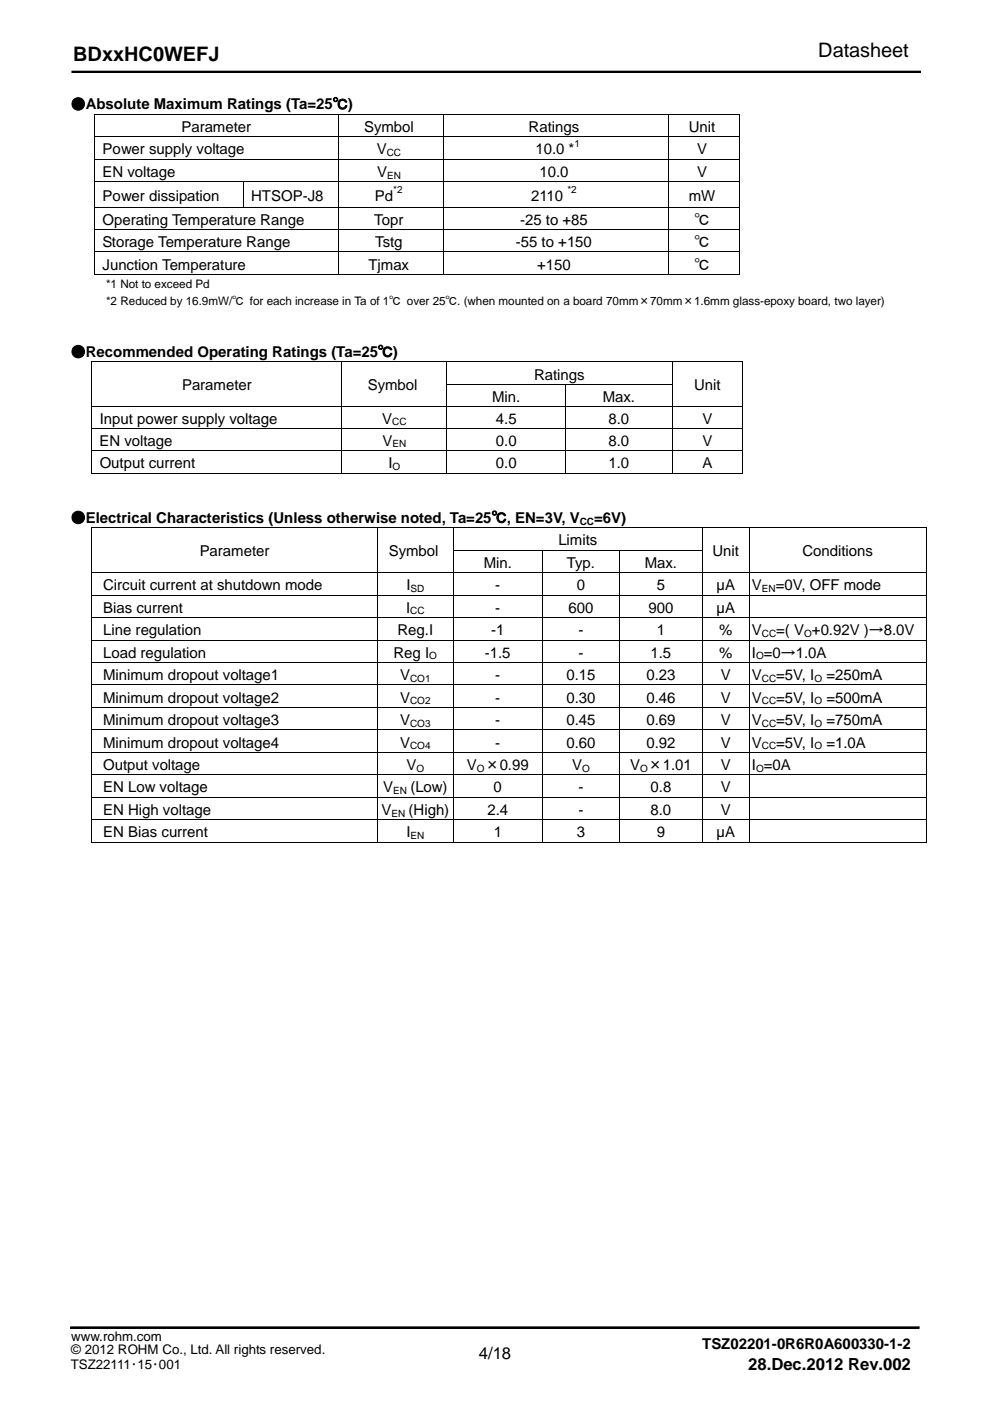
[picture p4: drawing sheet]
<svg xmlns="http://www.w3.org/2000/svg" width="210mm" height="297mm" viewBox="0 0 210 297" stroke-linecap="round" stroke-linejoin="round" font-family="sans-serif">
<defs><g id="words">
<g font-size="4.2">
<text x="15.5" y="12.9">BDxxHC0WEFJ</text>
<text x="173.6" y="12.1">Datasheet</text>
</g>
<g font-size="3.5">
<text x="101.6" y="288.2">4/18</text>
<text x="158.7" y="290.5">28.Dec.2012 Rev.002</text>
</g>
<g font-size="3.2">
<text x="15" y="23.2">●Absolute Maximum Ratings (Ta=25℃)</text>
<text x="38.5" y="28">Parameter</text>
<text x="77.2" y="28">Symbol</text>
<text x="112.1" y="28">Ratings</text>
<text x="146.1" y="28">Unit</text>
<text x="21.8" y="32.7">Power supply voltage</text>
<text x="79.9" y="32.7">V</text>
<text x="113.6" y="32.7">10.0 *</text>
<text x="147.8" y="32.7">V</text>
<text x="21.8" y="37.5">EN voltage</text>
<text x="80" y="37.5">V</text>
<text x="114.4" y="37.5">10.0</text>
<text x="147.9" y="37.5">V</text>
<text x="21.8" y="42.6">Power dissipation</text>
<text x="21.8" y="47.6">Operating Temperature Range</text>
<text x="53.3" y="42.6">HTSOP-J8</text>
<text x="79.4" y="47.6">Topr</text>
<text x="79.5" y="42.6">Pd</text>
<text x="110.3" y="47.6">-25 to +85</text>
<text x="112.6" y="42.6">2110</text>
<text x="146.1" y="42.6">mW</text>
<text x="147.3" y="47.6">℃</text>
<text x="21.8" y="52.4">Storage Temperature Range</text>
<text x="79.6" y="52.4">Tstg</text>
<text x="109.4" y="52.4">-55 to +150</text>
<text x="147.3" y="52.4">℃</text>
<text x="21.8" y="57.2">Junction Temperature</text>
<text x="78.1" y="57.2">Tjmax</text>
<text x="113.9" y="57.2">+150</text>
<text x="147.3" y="57.2">℃</text>
<text x="15" y="75.7">●Recommended Operating Ratings (Ta=25℃)</text>
<text x="38.6" y="82.7">Parameter</text>
<text x="78" y="82.7">Symbol</text>
<text x="113.3" y="80.5">Ratings</text>
<text x="147.2" y="82.7">Unit</text>
<text x="21.1" y="89.8">Input power supply voltage</text>
<text x="81.1" y="89.8">V</text>
<text x="104.4" y="85.2">Min.</text>
<text x="105.2" y="89.8">4.5</text>
<text x="127.8" y="85.2">Max.</text>
<text x="129.1" y="89.8">8.0</text>
<text x="149" y="89.8">V</text>
<text x="21.1" y="94.5">EN voltage</text>
<text x="81.1" y="94.5">V</text>
<text x="105.2" y="94.5">0.0</text>
<text x="129.1" y="94.5">8.0</text>
<text x="149" y="94.5">V</text>
<text x="21.1" y="99.3">Output current</text>
<text x="82.4" y="99.3">I</text>
<text x="105.2" y="99.3">0.0</text>
<text x="129.1" y="99.3">1.0</text>
<text x="149" y="99.3">A</text>
<text x="15" y="110.9">●Electrical Characteristics (Unless otherwise noted, Ta=25℃, EN=3V, V</text>
<text x="126" y="110.8">=6V)</text>
<text x="42.4" y="117.9">Parameter</text>
<text x="82.4" y="117.9">Symbol</text>
<text x="118.4" y="115.6">Limits</text>
<text x="151.1" y="117.9">Unit</text>
<text x="170.2" y="117.9">Conditions</text>
<text x="21.9" y="125.2">Circuit current at shutdown mode</text>
<text x="86.2" y="125.2">I</text>
<text x="102.6" y="120.4">Min.</text>
<text x="105.1" y="125.2">-</text>
<text x="120.2" y="120.4">Typ.</text>
<text x="122.3" y="125.2">0</text>
<text x="136.7" y="120.4">Max.</text>
<text x="139.3" y="125.2">5</text>
<text x="152" y="125.2">µA</text>
<text x="159.5" y="125.2">V</text>
<text x="164.5" y="125.2">=0V, OFF mode</text>
<text x="21.9" y="129.9">Bias current</text>
<text x="86.1" y="129.9">I</text>
<text x="105.1" y="129.9">-</text>
<text x="120.6" y="129.9">600</text>
<text x="137.6" y="129.9">900</text>
<text x="152" y="129.9">µA</text>
<text x="21.9" y="134.7">Line regulation</text>
<text x="84.3" y="134.7">Reg.I</text>
<text x="104.2" y="134.7">-1</text>
<text x="122.7" y="134.7">-</text>
<text x="139.3" y="134.7">1</text>
<text x="152.5" y="134.7">%</text>
<text x="159.5" y="134.7">V</text>
<text x="164.6" y="134.7">=( V +0.92V )→8.0V</text>
<text x="21.9" y="139.4">Load regulation</text>
<text x="83.5" y="139.4">Reg I</text>
<text x="102.8" y="139.4">-1.5</text>
<text x="122.7" y="139.4">-</text>
<text x="138" y="139.4">1.5</text>
<text x="152.5" y="139.4">%</text>
<text x="159.5" y="139.4">I =0→1.0A</text>
<text x="21.9" y="144.2">Minimum dropout voltage1</text>
<text x="21.9" y="149">Minimum dropout voltage2</text>
<text x="84.9" y="144.2">V</text>
<text x="84.9" y="149">V</text>
<text x="105.1" y="144.2">-</text>
<text x="105.1" y="149">-</text>
<text x="120.1" y="144.2">0.15</text>
<text x="120.1" y="149">0.30</text>
<text x="137.1" y="144.2">0.23</text>
<text x="137.1" y="149">0.46</text>
<text x="152.9" y="144.2">V</text>
<text x="152.9" y="149">V</text>
<text x="159.5" y="144.2">V</text>
<text x="159.5" y="149">V</text>
<text x="164.6" y="144.2">=5V, I</text>
<text x="164.6" y="149">=5V, I</text>
<text x="175.3" y="144.2">=250mA</text>
<text x="175.3" y="149">=500mA</text>
<text x="21.9" y="153.7">Minimum dropout voltage3</text>
<text x="84.9" y="153.7">V</text>
<text x="105.1" y="153.7">-</text>
<text x="120.1" y="153.7">0.45</text>
<text x="137.1" y="153.7">0.69</text>
<text x="152.9" y="153.7">V</text>
<text x="159.5" y="153.7">V</text>
<text x="164.6" y="153.7">=5V, I</text>
<text x="175.3" y="153.7">=750mA</text>
<text x="21.9" y="158.5">Minimum dropout voltage4</text>
<text x="84.9" y="158.5">V</text>
<text x="105.1" y="158.5">-</text>
<text x="120.1" y="158.5">0.60</text>
<text x="137.1" y="158.5">0.92</text>
<text x="152.9" y="158.5">V</text>
<text x="159.5" y="158.5">V</text>
<text x="164.6" y="158.5">=5V, I</text>
<text x="175.3" y="158.5">=1.0A</text>
<text x="21.9" y="163.3">Output voltage</text>
<text x="86.2" y="163.3">V</text>
<text x="99" y="163.3">V ×0.99</text>
<text x="121.3" y="163.3">V</text>
<text x="133.6" y="163.3">V ×1.01</text>
<text x="152.9" y="163.3">V</text>
<text x="159.5" y="163.3">I =0A</text>
<text x="21.9" y="168">EN Low voltage</text>
<text x="21.9" y="172.8">EN High voltage</text>
<text x="80.9" y="172.8">V</text>
<text x="81.3" y="168">V</text>
<text x="86.7" y="172.8">(High)</text>
<text x="87" y="168">(Low)</text>
<text x="103.4" y="172.8">2.4</text>
<text x="104.7" y="168">0</text>
<text x="122.7" y="168">-</text>
<text x="122.7" y="172.8">-</text>
<text x="138" y="168">0.8</text>
<text x="138" y="172.8">8.0</text>
<text x="152.9" y="172.8">V</text>
<text x="152.9" y="168">V</text>
<text x="21.9" y="177.5">EN Bias current</text>
<text x="86.2" y="177.5">I</text>
<text x="104.7" y="177.5">1</text>
<text x="122.3" y="177.5">3</text>
<text x="139.3" y="177.5">9</text>
<text x="152" y="177.5">µA</text>
<text x="148.9" y="286">TSZ02201-0R6R0A600330-1-2</text>
</g>
<g font-size="2.8">
<text x="15.1" y="287.1">© 2012 ROHM Co., Ltd. All rights reserved.</text>
<text x="15.1" y="284.3">www.rohm.com</text>
<text x="15" y="290.3">TSZ22111･15･001</text>
</g>
<g font-size="2.5">
<text x="22.5" y="61.1">*1 Not to exceed Pd</text>
<text x="22.5" y="64.6">*2 Reduced by 16.9mW/℃ for each increase in Ta of 1℃ over 25℃. (when mounted on a board 70mm×70mm×1.6mm glass-epoxy board, two layer)</text>
</g>
<g font-size="2.1">
<text x="82" y="33.1">CC</text>
<text x="121.8" y="31.1">1</text>
<text x="82.1" y="37.8">EN</text>
<text x="83.4" y="41">*2</text>
<text x="120.3" y="41">*2</text>
<text x="83.2" y="90.2">CC</text>
<text x="83.2" y="94.8">EN</text>
<text x="83.3" y="99.6">O</text>
<text x="123" y="111.2">CC</text>
<text x="87.1" y="125.5">SD</text>
<text x="161.6" y="125.5">EN</text>
<text x="87" y="130.3">CC</text>
<text x="161.6" y="135">CC</text>
<text x="170.6" y="135">O</text>
<text x="91.1" y="139.8">O</text>
<text x="160.4" y="139.8">O</text>
<text x="87" y="144.6">CO1</text>
<text x="87" y="149.3">CO2</text>
<text x="161.6" y="144.6">CC</text>
<text x="161.6" y="149.3">CC</text>
<text x="172.7" y="144.6">O</text>
<text x="172.7" y="149.3">O</text>
<text x="87" y="154.1">CO3</text>
<text x="161.6" y="154.1">CC</text>
<text x="172.7" y="154.1">O</text>
<text x="87" y="158.9">CO4</text>
<text x="161.6" y="158.9">CC</text>
<text x="172.7" y="158.9">O</text>
<text x="88.3" y="163.6">O</text>
<text x="101.2" y="163.6">O</text>
<text x="123.5" y="163.6">O</text>
<text x="135.8" y="163.6">O</text>
<text x="160.4" y="163.6">O</text>
<text x="83" y="173.1">EN</text>
<text x="83.4" y="168.4">EN</text>
<text x="87.1" y="177.9">EN</text>
</g>
</g></defs>
<path d="M15 281.5h179.9" fill="none" stroke="#000" stroke-width=".28"/>
<g fill="none" stroke="#000" stroke-width=".21">
<path d="M15.3 15.1h179.9v.3h-179.9zM19.9 24.2h137M19.9 29h137M19.9 33.7h137M19.9 38.5h137M20 24.3v4.6M20 29.1v4.6M20 33.8v4.6M20 38.6v5.2M51.5 38.6v5.2M71.8 24.3v4.6M71.8 29.1v4.6"/>
<path d="M71.8 33.8v4.6M71.8 38.6v5.2M94 24.3v4.6M94 29.1v4.6M94 33.8v4.6M94 38.6v5.2M141.8 24.3v4.6M141.8 29.1v4.6M141.8 33.8v4.6M141.8 38.6v5.2M156.8 24.3v4.6M156.8 29.1v4.6"/>
<path d="M156.8 33.8v4.6M156.8 38.6v5.2M19.9 43.9h137M19.9 48.7h137M19.9 53.4h137M19.9 58.2h51.8M20 44v4.6M20 48.7v4.6M20 53.5v4.8M71.8 44v4.6M71.8 48.7v4.6M71.8 53.5v4.8"/>
<path d="M71.9 58.2h22M94 44v4.6M94 48.7v4.6M94 53.5v4.8M94.1 58.2h47.6M141.8 44v4.6M141.8 48.7v4.6M141.8 53.5v4.8M141.9 58.2h14.8M156.8 44v4.6M156.8 48.7v4.6M156.8 53.5v4.8"/>
<path d="M19.4 76.7h138.2M19.5 76.8v4.6M72.5 76.8v4.6M94.8 76.8v4.6M142.5 76.8v4.6M157.5 76.8v4.6M19.4 86.1h138.2M19.4 90.8h138.2M19.4 95.5h138.2M19.5 81.5v4.6M19.5 86.2v4.5M19.5 90.8v4.6"/>
<path d="M19.5 95.6v4.8M72.5 81.5v4.6M72.5 86.2v4.5M72.5 90.8v4.6M72.5 95.6v4.8M94.7 81.4h47.9M94.8 81.5v4.6M94.8 86.2v4.5M94.8 90.8v4.6M94.8 95.6v4.8M120 81.5v4.6M120 86.2v4.5"/>
<path d="M120 90.8v4.6M120 95.6v4.8M142.5 81.5v4.6M142.5 86.2v4.5M142.5 90.8v4.6M142.5 95.6v4.8M157.5 81.5v4.6M157.5 86.2v4.5M157.5 90.8v4.6M157.5 95.6v4.8M19.4 100.3h53.1M19.4 111.9h177.1"/>
<path d="M19.5 112v4.6M19.5 116.7v4.6M72.6 100.3h22.1M80 112v4.6M80 116.7v4.6M94.8 100.3h25.2M96.1 116.6h52.9M96.2 112v4.6M96.2 116.7v4.6M115 116.7v4.6M120.1 100.3h22.4M131.4 116.7v4.6"/>
<path d="M142.6 100.3h14.8M148.9 112v4.6M148.9 116.7v4.6M158.9 112v4.6M158.9 116.7v4.6M196.4 112v4.6M196.4 116.7v4.6M19.4 121.4h177.1M19.4 126.2h177.1M19.4 130.9h177.1M19.4 135.7h177.1M19.5 121.5v4.6"/>
<path d="M19.5 126.3v4.6M19.5 131v4.6M19.5 135.8v4.6M80 121.5v4.6M80 126.3v4.6M80 131v4.6M80 135.8v4.6M96.2 121.5v4.6M96.2 126.3v4.6M96.2 131v4.6M96.2 135.8v4.6M115 121.5v4.6"/>
<path d="M115 126.3v4.6M115 131v4.6M115 135.8v4.6M131.4 121.5v4.6M131.4 126.3v4.6M131.4 131v4.6M131.4 135.8v4.6M148.9 121.5v4.6M148.9 126.3v4.6M148.9 131v4.6M148.9 135.8v4.6M158.9 121.5v4.6"/>
<path d="M158.9 126.3v4.6M158.9 131v4.6M158.9 135.8v4.6M196.4 121.5v4.6M196.4 126.3v4.6M196.4 131v4.6M196.4 135.8v4.6M19.4 140.5h177.1M19.4 145.2h177.1M19.4 150h177.1M19.4 154.7h177.1M19.4 159.5h177.1"/>
<path d="M19.5 140.5v4.6M19.5 145.3v4.6M19.5 150.1v4.6M19.5 154.8v4.6M19.5 159.6v4.6M80 140.5v4.6M80 145.3v4.6M80 150.1v4.6M80 154.8v4.6M80 159.6v4.6M96.2 140.5v4.6M96.2 145.3v4.6"/>
<path d="M96.2 150.1v4.6M96.2 154.8v4.6M96.2 159.6v4.6M115 140.5v4.6M115 145.3v4.6M115 150.1v4.6M115 154.8v4.6M115 159.6v4.6M131.4 140.5v4.6M131.4 145.3v4.6M131.4 150.1v4.6M131.4 154.8v4.6"/>
<path d="M131.4 159.6v4.6M148.9 140.5v4.6M148.9 145.3v4.6M148.9 150.1v4.6M148.9 154.8v4.6M148.9 159.6v4.6M158.9 140.5v4.6M158.9 145.3v4.6M158.9 150.1v4.6M158.9 154.8v4.6M158.9 159.6v4.6M196.4 140.5v4.6"/>
<path d="M196.4 145.3v4.6M196.4 150.1v4.6M196.4 154.8v4.6M196.4 159.6v4.6M19.4 164.3h177.1M19.4 169h177.1M19.4 173.8h177.1M19.4 178.6h60.5M19.5 164.4v4.6M19.5 169.1v4.6M19.5 173.9v4.7M80 164.4v4.6"/>
<path d="M80 169.1v4.6M80 173.9v4.7M80.1 178.6h16M96.2 164.4v4.6M96.2 169.1v4.6M96.2 173.9v4.7M96.2 178.6h18.7M115 164.4v4.6M115 169.1v4.6M115 173.9v4.7M115.1 178.6h16.3M131.4 164.4v4.6"/>
<path d="M131.4 169.1v4.6M131.4 173.9v4.7M131.5 178.6h17.4M148.9 164.4v4.6M148.9 169.1v4.6M148.9 173.9v4.7M149 178.6h9.9M158.9 164.4v4.6M158.9 169.1v4.6M158.9 173.9v4.7M159 178.6h37.4M196.4 164.4v4.6"/>
<path d="M196.4 169.1v4.6M196.4 173.9v4.7M15 281.3h179.9v.3h-179.9z"/>
</g>
<path d="M15.3 15.2h179.9" fill="none" stroke="#000" stroke-width=".3"/>
<g fill="#000">
<path d="M19.9 24.1h.2v.2h-.2zM156.7 24.1h.2v.2h-.2zM156.7 58.1h.2v.2h-.2zM19.4 76.6h.2v.2h-.2zM157.4 76.6h.2v.2h-.2zM19.4 81.4l.2 .1zM72.5 81.4l.1 .1zM157.4 81.4l.2 .1zM19.4 111.8h.2v.2h-.2zM19.4 116.6h.2v.1h-.2zM79.9 116.6h.2v.1h-.2zM157.4 100.2h.2v.2h-.2z"/>
<path d="M158.9 116.6h.1v.1h-.1zM196.4 111.8h.1v.2h-.1zM196.4 116.6h.1v.1h-.1zM196.4 178.5h.1v.1h-.1z"/>
</g>
<use href="#words"/>
</svg>
